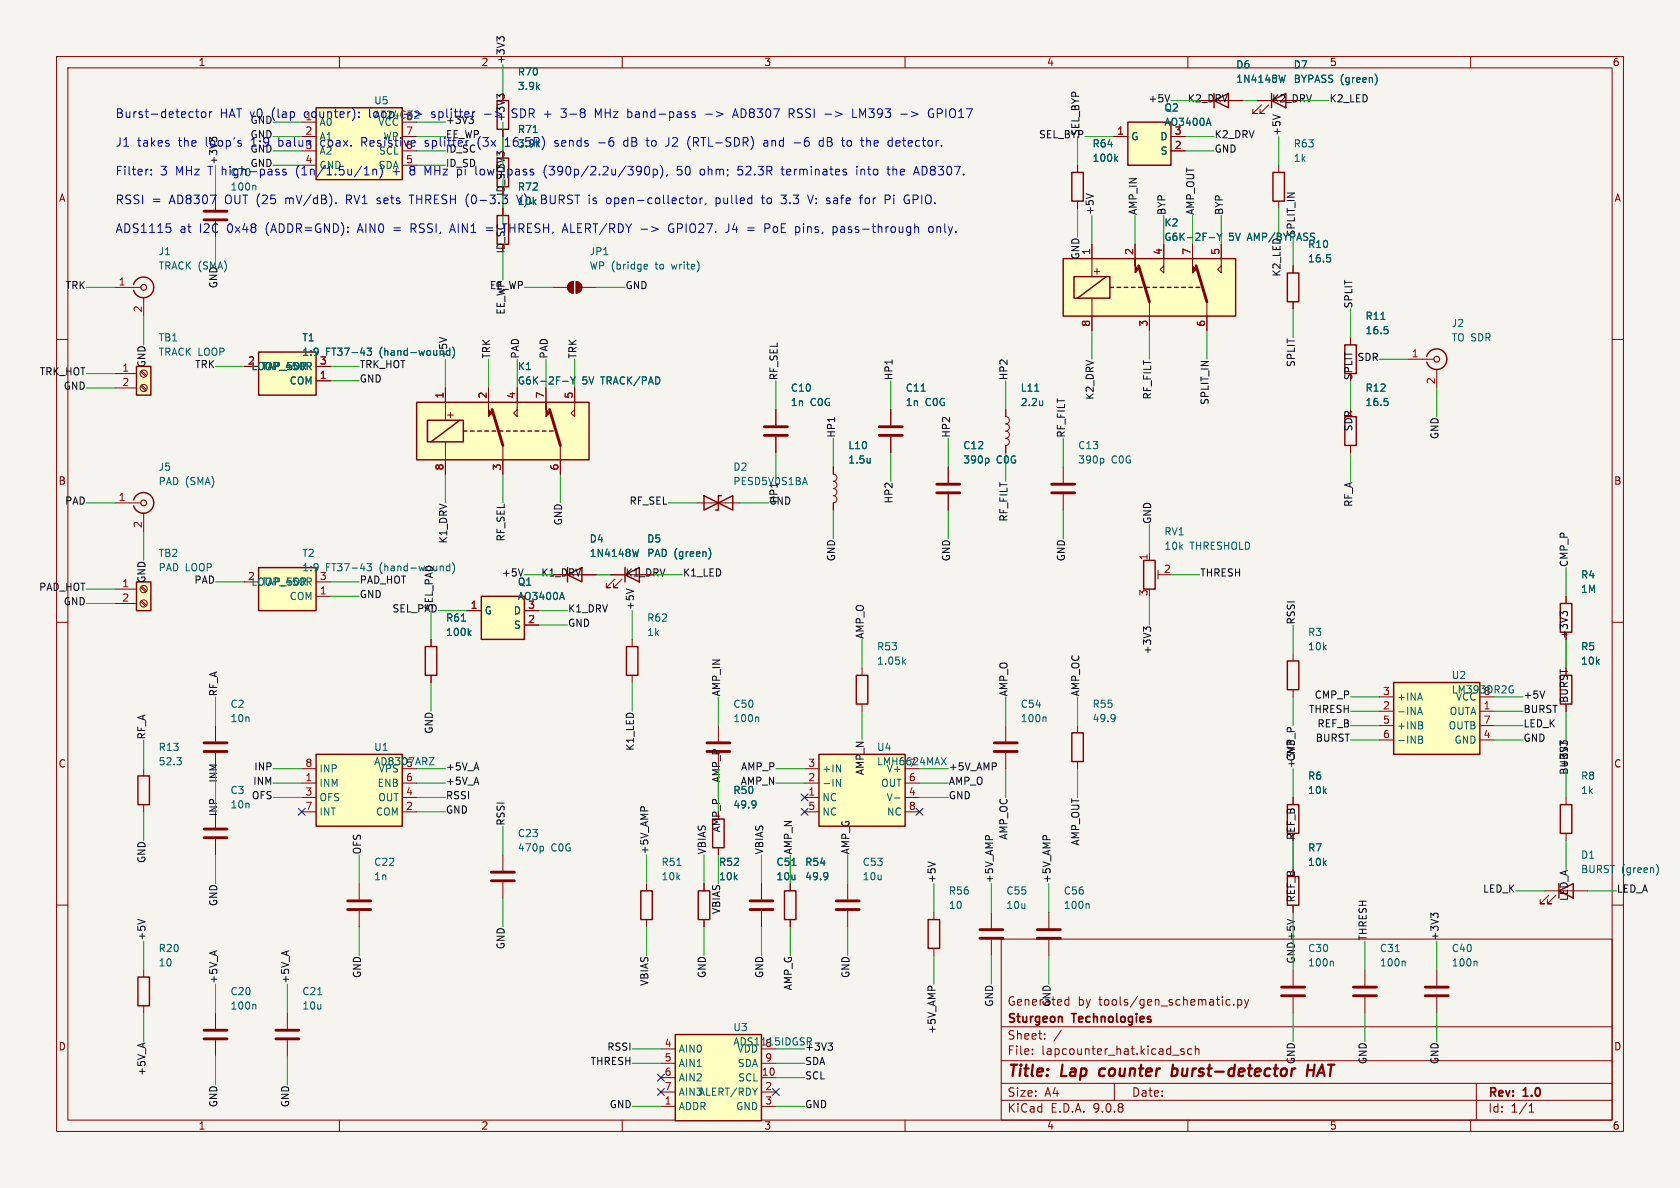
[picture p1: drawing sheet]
<svg xmlns="http://www.w3.org/2000/svg" width="297mm" height="210mm" viewBox="0 0 297 210" stroke-linecap="round" stroke-linejoin="round" font-family="sans-serif">
<defs><g id="words">
<g font-size="2.8" fill="#840000">
<text x="178" y="190.9">Title:</text>
<text x="187.7" y="190.9">Lap</text>
<text x="195.2" y="190.9">counter</text>
<text x="208.8" y="190.9">burst-detector</text>
<text x="233.5" y="190.9">HAT</text>
</g>
<g font-size="2.1" fill="#0000c2">
<text x="20.3" y="21.1">Burst-detector</text>
<text x="38.8" y="21.1">HAT v0</text>
<text x="48.1" y="21.1">(lap</text>
<text x="54" y="21.1">counter):</text>
<text x="65.6" y="21.1">loop</text>
<text x="77" y="21.1">splitter</text>
<text x="86.4" y="21.1">-&gt;</text>
<text x="91.5" y="21.1">SDR +</text>
<text x="100.5" y="21.1">3-8</text>
<text x="106.6" y="21.1">MHz</text>
<text x="112.5" y="21.1">band-pass</text>
<text x="126.4" y="21.1">-&gt;</text>
<text x="131.5" y="21.1">AD8307</text>
<text x="141.5" y="21.1">RSSI</text>
<text x="148" y="21.1">-&gt;</text>
<text x="153" y="21.1">LM393</text>
<text x="161.7" y="21.1">-&gt;</text>
<text x="166.8" y="21.1">GPIO17</text>
<text x="20.3" y="26.1">J1</text>
<text x="24.2" y="26.1">takes</text>
<text x="31.6" y="26.1">the</text>
<text x="36.5" y="26.1">loop's</text>
<text x="44.7" y="26.1">1:9</text>
<text x="49.6" y="26.1">balun</text>
<text x="57.2" y="26.1">coax.</text>
<text x="64.6" y="26.1">Resistive</text>
<text x="76" y="26.1">splitter</text>
<text x="85.4" y="26.1">(3x</text>
<text x="90.4" y="26.1">16.5R)</text>
<text x="99.4" y="26.1">sends</text>
<text x="107.2" y="26.1">-6</text>
<text x="111.9" y="26.1">dB</text>
<text x="116.1" y="26.1">to</text>
<text x="119.6" y="26.1">J2</text>
<text x="123.6" y="26.1">(RTL-SDR)</text>
<text x="137.2" y="26.1">and</text>
<text x="142.7" y="26.1">-6</text>
<text x="147.3" y="26.1">dB</text>
<text x="151.5" y="26.1">to</text>
<text x="155.1" y="26.1">the</text>
<text x="160" y="26.1">detector.</text>
<text x="20.3" y="31.2">Filter:</text>
<text x="28.3" y="31.2">3</text>
<text x="31.1" y="31.2">MHz</text>
<text x="37" y="31.2">T</text>
<text x="39.4" y="31.2">high-pass</text>
<text x="52.7" y="31.2">(1n/1.5u/1n)</text>
<text x="69.9" y="31.2">+</text>
<text x="73.1" y="31.2">8</text>
<text x="75.9" y="31.2">MHz</text>
<text x="81.8" y="31.2">pi</text>
<text x="85.2" y="31.2">low-pass</text>
<text x="97.4" y="31.2">(390p/2.2u/390p),</text>
<text x="121.1" y="31.2">50</text>
<text x="125.4" y="31.2">ohm;</text>
<text x="132.2" y="31.2">52.3R</text>
<text x="140.1" y="31.2">terminates</text>
<text x="153.5" y="31.2">into</text>
<text x="159.1" y="31.2">the</text>
<text x="164" y="31.2">AD8307.</text>
<text x="20.3" y="41.4">ADS1115</text>
<text x="20.3" y="36.3">RSSI</text>
<text x="26.8" y="36.3">=</text>
<text x="30" y="36.3">AD8307</text>
<text x="31.7" y="41.4">at</text>
<text x="35.3" y="41.4">I2C</text>
<text x="39.9" y="36.3">OUT (25</text>
<text x="40.3" y="41.4">0x48</text>
<text x="47.2" y="41.4">(ADDR=GND):</text>
<text x="50.8" y="36.3">mV/dB).</text>
<text x="61.7" y="36.3">RV1 sets</text>
<text x="63.7" y="41.4">AIN0</text>
<text x="70.1" y="41.4">=</text>
<text x="73.3" y="41.4">RSSI,</text>
<text x="73.3" y="36.3">THRESH (0-3.3</text>
<text x="80.5" y="41.4">AIN1</text>
<text x="90.1" y="41.4">THRESH, ALERT/RDY</text>
<text x="92.6" y="36.3">V).</text>
<text x="97" y="36.3">BURST is</text>
<text x="108.8" y="36.3">open-collector,</text>
<text x="114.7" y="41.4">-&gt;</text>
<text x="119.8" y="41.4">GPIO27.</text>
<text x="128.3" y="36.3">pulled</text>
<text x="130.1" y="41.4">J4</text>
<text x="134" y="41.4">=</text>
<text x="136.6" y="36.3">to</text>
<text x="137.2" y="41.4">PoE</text>
<text x="140.2" y="36.3">3.3</text>
<text x="142.8" y="41.4">pins,</text>
<text x="145.1" y="36.3">V: safe</text>
<text x="149.6" y="41.4">pass-through</text>
<text x="154.6" y="36.3">for</text>
<text x="159.1" y="36.3">Pi</text>
<text x="162.6" y="36.3">GPIO.</text>
<text x="166.7" y="41.4">only.</text>
</g>
<text font-size="2.1" fill="#006464" x="71.9" y="21.1">-&gt;</text>
<text font-size="2.1" fill="#0f0f0f" x="86.9" y="41.4">=</text>
<g font-size="2.1" fill="#840000">
<text x="178" y="178">Generated</text>
<text x="190.5" y="178">by</text>
<text x="194.3" y="178">tools/gen_schematic.py</text>
<text x="178" y="184">Sheet:</text>
<text x="178" y="181.2">Sturgeon</text>
<text x="189.7" y="181.2">Technologies</text>
<text x="178" y="186.7">File:</text>
<text x="184.1" y="186.7">lapcounter_hat.kicad_sch</text>
<text x="178" y="196.9">KiCad</text>
<text x="178" y="194.1">Size:</text>
<text x="184.7" y="194.1">A4</text>
<text x="185.7" y="196.9">E.D.A.</text>
<text x="193.3" y="196.9">9.0.8</text>
<text x="200" y="194.1">Date:</text>
<text x="263" y="194.3">Rev:</text>
<text x="263" y="196.9">Id:</text>
<text x="267.1" y="196.9">1/1</text>
<text x="269.4" y="194.3">1.0</text>
</g>
<g font-size="1.8" fill="#840000">
<text x="35" y="11.9">1</text>
<text x="85" y="11.9">2</text>
<text x="135" y="11.9">3</text>
<text x="185" y="11.9">4</text>
<text x="235" y="11.9">5</text>
<text x="285" y="11.9">6</text>
<text x="209.9" y="18.3">K2_DRV</text>
<text x="224.8" y="18.3">K2_DRV</text>
<text x="10.3" y="35.9">A</text>
<text x="89.4" y="34.7" transform="rotate(-90 89.4 34.7)">ID_SD</text>
<text x="285.3" y="35.9">A</text>
<text x="89.4" y="44.9" transform="rotate(-90 89.4 44.9)">ID_SC</text>
<text x="193" y="48.7">+</text>
<text x="239.3" y="67.3" transform="rotate(-90 239.3 67.3)">SPLIT</text>
<text x="78.7" y="74.1">+</text>
<text x="239.3" y="76.3" transform="rotate(-90 239.3 76.3)">SDR</text>
<text x="10.3" y="85.9">B</text>
<text x="285.3" y="85.9">B</text>
<text x="95.6" y="102.1">K1_DRV</text>
<text x="110.5" y="102.1">K1_DRV</text>
<text x="277.4" y="113" transform="rotate(-90 277.4 113)">+3V3</text>
<text x="277.4" y="124.4" transform="rotate(-90 277.4 124.4)">BURST</text>
<text x="10.3" y="135.9">C</text>
<text x="285.3" y="135.9">C</text>
<text x="127.5" y="147.2" transform="rotate(-90 127.5 147.2)">AMP_P</text>
<text x="229.1" y="148.6" transform="rotate(-90 229.1 148.6)">REF_B</text>
<text x="229.1" y="159.6" transform="rotate(-90 229.1 159.6)">REF_B</text>
<text x="10.3" y="185.9">D</text>
<text x="285.3" y="185.9">D</text>
<text x="35" y="199.9">1</text>
<text x="85" y="199.9">2</text>
<text x="135" y="199.9">3</text>
<text x="185" y="199.9">4</text>
<text x="235" y="199.9">5</text>
<text x="285" y="199.9">6</text>
</g>
<g font-size="1.8" fill="#0f0f0f">
<text x="89.4" y="11.4" transform="rotate(-90 89.4 11.4)">+3V3</text>
<text x="89.4" y="21.6" transform="rotate(-90 89.4 21.6)">+3V3</text>
<text x="202.9" y="18.3">+5V</text>
<text x="234.9" y="18.3">K2_LED</text>
<text x="44.2" y="24.6">GND</text>
<text x="191" y="24.1" transform="rotate(-90 191 24.1)">SEL_BYP</text>
<text x="214.6" y="24.6">K2_DRV</text>
<text x="214.6" y="27.2">GND</text>
<text x="226.6" y="24.1" transform="rotate(-90 226.6 24.1)">+5V</text>
<text x="193.6" y="38.1" transform="rotate(-90 193.6 38.1)">+5V</text>
<text x="201.2" y="38.1" transform="rotate(-90 201.2 38.1)">AMP_IN</text>
<text x="206.3" y="38.1" transform="rotate(-90 206.3 38.1)">BYP</text>
<text x="211.3" y="38.1" transform="rotate(-90 211.3 38.1)">AMP_OUT</text>
<text x="216.4" y="38.1" transform="rotate(-90 216.4 38.1)">BYP</text>
<text x="191" y="46" transform="rotate(-90 191 46)">GND</text>
<text x="11.5" y="51.3">TRK</text>
<text x="38.6" y="51.1" transform="rotate(-90 38.6 51.1)">GND</text>
<text x="110.5" y="51.3">GND</text>
<text x="89.4" y="55.7" transform="rotate(-90 89.4 55.7)">EE_WP</text>
<text x="239.3" y="54.6" transform="rotate(-90 239.3 54.6)">SPLIT</text>
<text x="25.9" y="65" transform="rotate(-90 25.9 65)">GND</text>
<text x="34.4" y="65.3">TRK</text>
<text x="63.5" y="65.3">TRK_HOT</text>
<text x="86.9" y="63.5" transform="rotate(-90 86.9 63.5)">TRK</text>
<text x="92" y="63.5" transform="rotate(-90 92 63.5)">PAD</text>
<text x="97" y="63.5" transform="rotate(-90 97 63.5)">PAD</text>
<text x="102.1" y="63.5" transform="rotate(-90 102.1 63.5)">TRK</text>
<text x="229.1" y="65" transform="rotate(-90 229.1 65)">SPLIT</text>
<text x="239.9" y="64">SDR</text>
<text x="6.9" y="66.6">TRK_HOT</text>
<text x="11.2" y="69.1">GND</text>
<text x="63.5" y="67.8">GND</text>
<text x="137.7" y="67.3" transform="rotate(-90 137.7 67.3)">RF_SEL</text>
<text x="158" y="67.3" transform="rotate(-90 158 67.3)">HP1</text>
<text x="178.3" y="67.3" transform="rotate(-90 178.3 67.3)">HP2</text>
<text x="193.6" y="70.8" transform="rotate(-90 193.6 70.8)">K2_DRV</text>
<text x="203.7" y="70.7" transform="rotate(-90 203.7 70.7)">RF_FILT</text>
<text x="213.9" y="71.7" transform="rotate(-90 213.9 71.7)">SPLIT_IN</text>
<text x="147.8" y="77.5" transform="rotate(-90 147.8 77.5)">HP1</text>
<text x="168.2" y="77.5" transform="rotate(-90 168.2 77.5)">HP2</text>
<text x="188.5" y="77.5" transform="rotate(-90 188.5 77.5)">RF_FILT</text>
<text x="254.5" y="77.7" transform="rotate(-90 254.5 77.7)">GND</text>
<text x="11.4" y="89.4">PAD</text>
<text x="111.2" y="89.4">RF_SEL</text>
<text x="135.9" y="89.4">GND</text>
<text x="137.7" y="89.1" transform="rotate(-90 137.7 89.1)">HP1</text>
<text x="158" y="89.1" transform="rotate(-90 158 89.1)">HP2</text>
<text x="239.3" y="89.7" transform="rotate(-90 239.3 89.7)">RF_A</text>
<text x="89.4" y="95.8" transform="rotate(-90 89.4 95.8)">RF_SEL</text>
<text x="99.6" y="93" transform="rotate(-90 99.6 93)">GND</text>
<text x="178.3" y="92.3" transform="rotate(-90 178.3 92.3)">RF_FILT</text>
<text x="203.7" y="92.7" transform="rotate(-90 203.7 92.7)">GND</text>
<text x="57.5" y="101.2">FT37-43</text>
<text x="79.3" y="96.2" transform="rotate(-90 79.3 96.2)">K1_DRV</text>
<text x="147.8" y="99.3" transform="rotate(-90 147.8 99.3)">GND</text>
<text x="168.2" y="99.3" transform="rotate(-90 168.2 99.3)">GND</text>
<text x="188.5" y="99.3" transform="rotate(-90 188.5 99.3)">GND</text>
<text x="277.4" y="100.3" transform="rotate(-90 277.4 100.3)">CMP_P</text>
<text x="6.8" y="104.7">PAD_HOT</text>
<text x="11.2" y="107.2">GND</text>
<text x="25.9" y="103.1" transform="rotate(-90 25.9 103.1)">GND</text>
<text x="34.3" y="103.4">PAD</text>
<text x="63.5" y="103.4">PAD_HOT</text>
<text x="63.5" y="105.9">GND</text>
<text x="76.7" y="108" transform="rotate(-90 76.7 108)">SEL_PAD</text>
<text x="88.6" y="102.1">+5V</text>
<text x="112.3" y="108" transform="rotate(-90 112.3 108)">+5V</text>
<text x="120.6" y="102.1">K1_LED</text>
<text x="212.1" y="102.1">THRESH</text>
<text x="100.3" y="108.5">K1_DRV</text>
<text x="100.3" y="111">GND</text>
<text x="152.9" y="113" transform="rotate(-90 152.9 113)">AMP_O</text>
<text x="229.1" y="110.5" transform="rotate(-90 229.1 110.5)">RSSI</text>
<text x="203.7" y="115.8" transform="rotate(-90 203.7 115.8)">+3V3</text>
<text x="38.6" y="123.2" transform="rotate(-90 38.6 123.2)">RF_A</text>
<text x="127.5" y="123.2" transform="rotate(-90 127.5 123.2)">AMP_IN</text>
<text x="178.3" y="123.2" transform="rotate(-90 178.3 123.2)">AMP_O</text>
<text x="191" y="123.2" transform="rotate(-90 191 123.2)">AMP_OC</text>
<text x="232.3" y="123.7">CMP_P</text>
<text x="269.2" y="123.7">+5V</text>
<text x="25.9" y="130.8" transform="rotate(-90 25.9 130.8)">RF_A</text>
<text x="76.7" y="129.8" transform="rotate(-90 76.7 129.8)">GND</text>
<text x="231.3" y="126.2">THRESH</text>
<text x="232.5" y="131.3">BURST</text>
<text x="232.8" y="128.8">REF_B</text>
<text x="269.2" y="131.3">GND</text>
<text x="269.2" y="128.8">LED_K</text>
<text x="269.2" y="126.2">BURST</text>
<text x="44.9" y="136.4">INP</text>
<text x="78.7" y="136.4">+5V_A</text>
<text x="112.3" y="132.8" transform="rotate(-90 112.3 132.8)">K1_LED</text>
<text x="130.9" y="136.4">AMP_P</text>
<text x="152.9" y="137.1" transform="rotate(-90 152.9 137.1)">AMP_N</text>
<text x="167.6" y="136.4">+5V_AMP</text>
<text x="229.1" y="135.9" transform="rotate(-90 229.1 135.9)">+3V3</text>
<text x="229.1" y="134.7" transform="rotate(-90 229.1 134.7)">CMP_P</text>
<text x="277.4" y="137.1" transform="rotate(-90 277.4 137.1)">BURST</text>
<text x="277.4" y="135.9" transform="rotate(-90 277.4 135.9)">+3V3</text>
<text x="38.6" y="138.4" transform="rotate(-90 38.6 138.4)">INM</text>
<text x="44.4" y="141.5">OFS</text>
<text x="44.7" y="138.9">INM</text>
<text x="78.7" y="141.5">RSSI</text>
<text x="78.7" y="138.9">+5V_A</text>
<text x="127.5" y="138.4" transform="rotate(-90 127.5 138.4)">AMP_P</text>
<text x="130.8" y="138.9">AMP_N</text>
<text x="167.6" y="138.9">AMP_O</text>
<text x="167.6" y="141.5">GND</text>
<text x="38.6" y="144.4" transform="rotate(-90 38.6 144.4)">INP</text>
<text x="78.7" y="144">GND</text>
<text x="89.4" y="146.1" transform="rotate(-90 89.4 146.1)">RSSI</text>
<text x="178.3" y="148.6" transform="rotate(-90 178.3 148.6)">AMP_OC</text>
<text x="191" y="149.6" transform="rotate(-90 191 149.6)">AMP_OUT</text>
<text x="25.9" y="152.7" transform="rotate(-90 25.9 152.7)">GND</text>
<text x="64" y="151.1" transform="rotate(-90 64 151.1)">OFS</text>
<text x="114.8" y="151.1" transform="rotate(-90 114.8 151.1)">+5V_AMP</text>
<text x="125" y="151.1" transform="rotate(-90 125 151.1)">VBIAS</text>
<text x="135.1" y="151.1" transform="rotate(-90 135.1 151.1)">VBIAS</text>
<text x="140.2" y="151.1" transform="rotate(-90 140.2 151.1)">AMP_N</text>
<text x="150.4" y="151.1" transform="rotate(-90 150.4 151.1)">AMP_G</text>
<text x="38.6" y="160.3" transform="rotate(-90 38.6 160.3)">GND</text>
<text x="127.5" y="161.7" transform="rotate(-90 127.5 161.7)">VBIAS</text>
<text x="165.6" y="156.2" transform="rotate(-90 165.6 156.2)">+5V</text>
<text x="175.8" y="156.2" transform="rotate(-90 175.8 156.2)">+5V_AMP</text>
<text x="185.9" y="156.2" transform="rotate(-90 185.9 156.2)">+5V_AMP</text>
<text x="262.1" y="158">LED_K</text>
<text x="277.4" y="159.4" transform="rotate(-90 277.4 159.4)">LED_A</text>
<text x="285.8" y="158">LED_A</text>
<text x="25.9" y="166.4" transform="rotate(-90 25.9 166.4)">+5V</text>
<text x="89.4" y="167.9" transform="rotate(-90 89.4 167.9)">GND</text>
<text x="241.8" y="166.4" transform="rotate(-90 241.8 166.4)">THRESH</text>
<text x="254.5" y="166.4" transform="rotate(-90 254.5 166.4)">+3V3</text>
<text x="38.6" y="174" transform="rotate(-90 38.6 174)">+5V_A</text>
<text x="51.3" y="174" transform="rotate(-90 51.3 174)">+5V_A</text>
<text x="64" y="173" transform="rotate(-90 64 173)">GND</text>
<text x="125" y="173" transform="rotate(-90 125 173)">GND</text>
<text x="135.1" y="173" transform="rotate(-90 135.1 173)">GND</text>
<text x="150.4" y="173" transform="rotate(-90 150.4 173)">GND</text>
<text x="229.1" y="170.4" transform="rotate(-90 229.1 170.4)">GND+5V</text>
<text x="114.8" y="174.4" transform="rotate(-90 114.8 174.4)">VBIAS</text>
<text x="140.2" y="175.2" transform="rotate(-90 140.2 175.2)">AMP_G</text>
<text x="175.8" y="178.1" transform="rotate(-90 175.8 178.1)">GND</text>
<text x="185.9" y="178.1" transform="rotate(-90 185.9 178.1)">GND</text>
<text x="107.3" y="185.9">RSSI</text>
<text x="142.2" y="185.9">+3V3</text>
<text x="165.6" y="182.8" transform="rotate(-90 165.6 182.8)">+5V_AMP</text>
<text x="25.9" y="190.3" transform="rotate(-90 25.9 190.3)">+5V_A</text>
<text x="104.3" y="188.5">THRESH</text>
<text x="142.2" y="191">SCL</text>
<text x="142.2" y="188.5">SDA</text>
<text x="229.1" y="188.2" transform="rotate(-90 229.1 188.2)">GND</text>
<text x="241.8" y="188.2" transform="rotate(-90 241.8 188.2)">GND</text>
<text x="254.5" y="188.2" transform="rotate(-90 254.5 188.2)">GND</text>
<text x="38.6" y="195.8" transform="rotate(-90 38.6 195.8)">GND</text>
<text x="51.3" y="195.8" transform="rotate(-90 51.3 195.8)">GND</text>
<text x="107.7" y="196.1">GND</text>
<text x="142.2" y="196.1">GND</text>
</g>
<g font-size="1.8" fill="#006464">
<text x="91.4" y="16.1">3.9k</text>
<text x="91.4" y="13.6">R70</text>
<text x="218.4" y="12.3">D6</text>
<text x="218.4" y="14.8">1N4148W</text>
<text x="228.6" y="12.3">D7</text>
<text x="228.6" y="14.8">BYPASS (green)</text>
<text x="66" y="18.6">U5</text>
<text x="66" y="21.2">AT24C32</text>
<text x="91.4" y="23.7">R71</text>
<text x="205.7" y="22.5">AO3400A</text>
<text x="205.7" y="19.9">Q2</text>
<text x="91.4" y="26.3">3.9k</text>
<text x="193" y="26.3">R64</text>
<text x="193" y="28.8">100k</text>
<text x="199.9" y="25">G</text>
<text x="205" y="25">D</text>
<text x="205.1" y="27.5">S</text>
<text x="228.6" y="26.3">R63</text>
<text x="228.6" y="28.8">1k</text>
<text x="91.4" y="33.9">R72</text>
<text x="91.4" y="36.4">10k</text>
<text x="205.7" y="40.2">K2</text>
<text x="229.1" y="41.9" transform="rotate(-90 229.1 41.9)">SPLIT_IN</text>
<text x="27.9" y="45.3">J1</text>
<text x="27.9" y="47.9">TRACK (SMA)</text>
<text x="104.1" y="45.3">JP1</text>
<text x="104.1" y="47.9">WP (bridge</text>
<text x="116" y="47.9">to</text>
<text x="119" y="47.9">write)</text>
<text x="205.7" y="42.8">G6K-2F-Y</text>
<text x="217.2" y="42.8">5V</text>
<text x="220.7" y="42.8">AMP/BYPASS</text>
<text x="231.1" y="46.6">16.5</text>
<text x="231.1" y="44">R10</text>
<text x="226.6" y="49" transform="rotate(-90 226.6 49)">K2_LED</text>
<text x="241.3" y="59.3">16.5</text>
<text x="241.3" y="56.7">R11</text>
<text x="256.5" y="58">J2</text>
<text x="27.9" y="60.6">TB1</text>
<text x="27.9" y="63.1">TRACK LOOP</text>
<text x="44.3" y="65.6">LOOP_450R</text>
<text x="46.2" y="65.6">TAP_50R</text>
<text x="53.3" y="60.6">T1</text>
<text x="53.3" y="63.1">1:9</text>
<text x="57.5" y="63.1">FT37-43</text>
<text x="67.2" y="63.1">(hand-wound)</text>
<text x="79.3" y="63.5" transform="rotate(-90 79.3 63.5)">+5V</text>
<text x="91.4" y="65.6">K1</text>
<text x="256.5" y="60.6">TO SDR</text>
<text x="51.1" y="68.2">COM</text>
<text x="91.4" y="68.2">G6K-2F-Y</text>
<text x="102.9" y="68.2">5V</text>
<text x="106.4" y="68.2">TRACK/PAD</text>
<text x="139.7" y="69.4">C10</text>
<text x="139.7" y="72">1n</text>
<text x="143.2" y="72">C0G</text>
<text x="160" y="69.4">C11</text>
<text x="160" y="72">1n</text>
<text x="163.6" y="72">C0G</text>
<text x="180.3" y="69.4">L11</text>
<text x="180.3" y="72">2.2u</text>
<text x="241.3" y="72">16.5</text>
<text x="241.3" y="69.4">R12</text>
<text x="27.9" y="83.4">J5</text>
<text x="129.5" y="83.4">D2</text>
<text x="149.9" y="79.6">L10</text>
<text x="149.9" y="82.1">1.5u</text>
<text x="170.2" y="79.6">C12</text>
<text x="170.2" y="82.1">390p</text>
<text x="176.1" y="82.1">C0G</text>
<text x="190.5" y="79.6">C13</text>
<text x="190.5" y="82.1">390p</text>
<text x="196.5" y="82.1">C0G</text>
<text x="27.9" y="86">PAD (SMA)</text>
<text x="129.5" y="86">PESD5V0S1BA</text>
<text x="205.7" y="94.8">RV1</text>
<text x="27.9" y="98.7">TB2</text>
<text x="27.9" y="101.2">PAD LOOP</text>
<text x="53.3" y="98.7">T2</text>
<text x="53.3" y="101.2">1:9</text>
<text x="67.2" y="101.2">(hand-wound)</text>
<text x="104.1" y="96.1">D4</text>
<text x="104.1" y="98.7">1N4148W</text>
<text x="114.3" y="96.1">D5</text>
<text x="114.3" y="98.7">PAD (green)</text>
<text x="205.7" y="97.4">10k</text>
<text x="210.4" y="97.4">THRESHOLD</text>
<text x="44.3" y="103.7">LOOP_450R</text>
<text x="46.2" y="103.7">TAP_50R</text>
<text x="51.1" y="106.3">COM</text>
<text x="56.4" y="102.6">3</text>
<text x="91.4" y="106.3">AO3400A</text>
<text x="91.4" y="103.7">Q1</text>
<text x="279.4" y="102.5">R4</text>
<text x="279.4" y="105">1M</text>
<text x="78.7" y="110.1">R61</text>
<text x="78.7" y="112.6">100k</text>
<text x="85.6" y="108.8">G</text>
<text x="90.7" y="108.8">D</text>
<text x="90.8" y="111.4">S</text>
<text x="114.3" y="110.1">R62</text>
<text x="114.3" y="112.6">1k</text>
<text x="231.1" y="112.6">R3</text>
<text x="154.9" y="115.2">R53</text>
<text x="154.9" y="117.7">1.05k</text>
<text x="231.1" y="115.2">10k</text>
<text x="279.4" y="115.2">R5</text>
<text x="279.4" y="117.7">10k</text>
<text x="40.6" y="125.3">C2</text>
<text x="129.5" y="125.3">C50</text>
<text x="180.3" y="125.3">C54</text>
<text x="193" y="125.3">R55</text>
<text x="246.9" y="124.1">+INA</text>
<text x="256.5" y="122.8">LM393DR2G</text>
<text x="256.5" y="120.2">U2</text>
<text x="257.3" y="124.1">VCC</text>
<text x="262.2" y="122.9">8</text>
<text x="40.6" y="127.9">10n</text>
<text x="129.5" y="127.9">100n</text>
<text x="180.3" y="127.9">100n</text>
<text x="193" y="127.9">49.9</text>
<text x="246.9" y="126.6">-INA</text>
<text x="246.9" y="129.1">+INB</text>
<text x="246.9" y="131.7">-INB</text>
<text x="256" y="129.1">OUTB</text>
<text x="256.2" y="126.6">OUTA</text>
<text x="257" y="131.7">GND</text>
<text x="27.9" y="135.5">52.3</text>
<text x="27.9" y="132.9">R13</text>
<text x="56.4" y="136.8">INP</text>
<text x="66" y="135.5">AD8307ARZ</text>
<text x="66" y="132.9">U1</text>
<text x="66.8" y="136.8">VPS</text>
<text x="71.7" y="135.6">5</text>
<text x="145.3" y="136.8">+IN</text>
<text x="154.9" y="135.5">LMH6624MAX</text>
<text x="154.9" y="132.9">U4</text>
<text x="156.6" y="136.8">V+</text>
<text x="160.6" y="135.6">7</text>
<text x="40.6" y="140.6">C3</text>
<text x="40.6" y="143.1">10n</text>
<text x="56.4" y="139.3">INM</text>
<text x="56.4" y="141.8">OFS</text>
<text x="66.7" y="139.3">ENB</text>
<text x="66.8" y="141.8">OUT</text>
<text x="129.5" y="143.1">49.9</text>
<text x="129.5" y="140.6">R50</text>
<text x="145.3" y="139.3">-IN</text>
<text x="145.3" y="141.8">NC</text>
<text x="155.7" y="139.3">OUT</text>
<text x="156.6" y="141.8">V-</text>
<text x="231.1" y="138">R6</text>
<text x="231.1" y="140.6">10k</text>
<text x="279.4" y="138">R8</text>
<text x="279.4" y="140.6">1k</text>
<text x="56.4" y="144.4">INT</text>
<text x="66.4" y="144.4">COM</text>
<text x="91.4" y="148.2">C23</text>
<text x="145.3" y="144.4">NC</text>
<text x="156.7" y="144.4">NC</text>
<text x="66" y="155.8">1n</text>
<text x="66" y="153.3">C22</text>
<text x="91.4" y="150.7">470p</text>
<text x="97.4" y="150.7">C0G</text>
<text x="116.8" y="155.8">10k</text>
<text x="116.8" y="153.3">R51</text>
<text x="127" y="155.8">10k</text>
<text x="127" y="153.3">R52</text>
<text x="137.2" y="153.3">C51</text>
<text x="137.2" y="155.8">10u</text>
<text x="142.2" y="155.8">49.9</text>
<text x="142.2" y="153.3">R54</text>
<text x="152.4" y="153.3">C53</text>
<text x="152.4" y="155.8">10u</text>
<text x="231.1" y="150.7">R7</text>
<text x="231.1" y="153.3">10k</text>
<text x="279.4" y="152">D1</text>
<text x="279.4" y="154.5">BURST</text>
<text x="286.6" y="154.5">(green)</text>
<text x="167.6" y="158.3">R56</text>
<text x="167.6" y="160.9">10</text>
<text x="177.8" y="158.3">C55</text>
<text x="177.8" y="160.9">10u</text>
<text x="188" y="160.9">100n</text>
<text x="188" y="158.3">C56</text>
<text x="27.9" y="168.5">R20</text>
<text x="27.9" y="171">10</text>
<text x="231.1" y="171">100n</text>
<text x="231.1" y="168.5">C30</text>
<text x="243.8" y="171">100n</text>
<text x="243.8" y="168.5">C31</text>
<text x="256.5" y="171">100n</text>
<text x="256.5" y="168.5">C40</text>
<text x="40.6" y="178.7">100n</text>
<text x="40.6" y="176.1">C20</text>
<text x="53.3" y="176.1">C21</text>
<text x="53.3" y="178.7">10u</text>
<text x="129.5" y="182.5">U3</text>
<text x="129.5" y="185">ADS1115IDGSR</text>
<text x="135.2" y="185.2">8</text>
<text x="119.9" y="186.3">AIN0</text>
<text x="119.9" y="188.8">AIN1</text>
<text x="119.9" y="191.4">AIN2</text>
<text x="130.3" y="186.3">VDD</text>
<text x="130.3" y="188.8">SDA</text>
<text x="130.4" y="191.4">SCL</text>
<text x="119.9" y="193.9">AIN3ALERT/RDY</text>
<text x="119.9" y="196.4">ADDR</text>
<text x="130" y="196.4">GND</text>
</g>
<g font-size="1.8" fill="#0000c2">
<text x="44.2" y="22.1">GND</text>
<text x="53.9" y="21.3">1</text>
<text x="56.4" y="22.5">A0</text>
<text x="66.8" y="22.5">VCC</text>
<text x="71.7" y="21.3">8</text>
<text x="78.7" y="22.1">+3V3</text>
<text x="38.6" y="29.2" transform="rotate(-90 38.6 29.2)">+3V3</text>
<text x="44.2" y="29.7">GND</text>
<text x="53.9" y="26.4">3</text>
<text x="56.4" y="25">A1</text>
<text x="56.4" y="27.5">A2</text>
<text x="66.9" y="27.5">SCL</text>
<text x="67.7" y="25">WP</text>
<text x="71.7" y="26.4">6</text>
<text x="71.7" y="29">5</text>
<text x="78.7" y="27.2">ID_SC</text>
<text x="78.7" y="24.6">EE_WP</text>
<text x="78.7" y="29.7">ID_SD</text>
<text x="40.6" y="33.9">100n</text>
<text x="40.6" y="31.3">C70</text>
<text x="56.4" y="30.1">GND</text>
<text x="66.8" y="30.1">SDA</text>
<text x="89.4" y="31.8" transform="rotate(-90 89.4 31.8)">+3V3</text>
</g>
<g font-size="1.8" fill="#a90000">
<text x="53.9" y="23.9">2</text>
<text x="71.7" y="23.9">7</text>
<text x="197.4" y="23.9">1</text>
<text x="207.6" y="23.9">3</text>
<text x="53.9" y="29">4</text>
<text x="207.6" y="26.4">2</text>
<text x="192.8" y="45.2" transform="rotate(-90 192.8 45.2)">1</text>
<text x="200.4" y="45.2" transform="rotate(-90 200.4 45.2)">2</text>
<text x="205.5" y="45.2" transform="rotate(-90 205.5 45.2)">4</text>
<text x="210.6" y="45.2" transform="rotate(-90 210.6 45.2)">7</text>
<text x="215.6" y="45.2" transform="rotate(-90 215.6 45.2)">5</text>
<text x="20.9" y="50.5">1</text>
<text x="25.1" y="55.3" transform="rotate(-90 25.1 55.3)">2</text>
<text x="192.8" y="57.9" transform="rotate(-90 192.8 57.9)">8</text>
<text x="202.9" y="57.9" transform="rotate(-90 202.9 57.9)">3</text>
<text x="213.1" y="57.9" transform="rotate(-90 213.1 57.9)">6</text>
<text x="21.5" y="65.8">1</text>
<text x="43.7" y="64.5">2</text>
<text x="56.4" y="64.5">3</text>
<text x="249.5" y="63.2">1</text>
<text x="21.5" y="68.3">2</text>
<text x="56.4" y="67.1">1</text>
<text x="78.5" y="70.6" transform="rotate(-90 78.5 70.6)">1</text>
<text x="86.1" y="70.6" transform="rotate(-90 86.1 70.6)">2</text>
<text x="91.2" y="70.6" transform="rotate(-90 91.2 70.6)">4</text>
<text x="96.3" y="70.6" transform="rotate(-90 96.3 70.6)">7</text>
<text x="101.3" y="70.6" transform="rotate(-90 101.3 70.6)">5</text>
<text x="253.7" y="68" transform="rotate(-90 253.7 68)">2</text>
<text x="78.5" y="83.3" transform="rotate(-90 78.5 83.3)">8</text>
<text x="88.6" y="83.3" transform="rotate(-90 88.6 83.3)">3</text>
<text x="98.8" y="83.3" transform="rotate(-90 98.8 83.3)">6</text>
<text x="20.9" y="88.6">1</text>
<text x="25.1" y="93.4" transform="rotate(-90 25.1 93.4)">2</text>
<text x="202.9" y="99.1" transform="rotate(-90 202.9 99.1)">1</text>
<text x="205.7" y="101.3">2</text>
<text x="21.5" y="103.9">1</text>
<text x="21.5" y="106.4">2</text>
<text x="43.7" y="102.6">2</text>
<text x="56.4" y="105.2">1</text>
<text x="83.1" y="107.7">1</text>
<text x="93.3" y="107.7">3</text>
<text x="202.9" y="105.5" transform="rotate(-90 202.9 105.5)">3</text>
<text x="93.3" y="110.2">2</text>
<text x="244.4" y="122.9">3</text>
<text x="244.4" y="125.5">2</text>
<text x="262.2" y="125.5">1</text>
<text x="244.4" y="128">5</text>
<text x="244.4" y="130.6">6</text>
<text x="262.2" y="128">7</text>
<text x="262.2" y="130.6">4</text>
<text x="53.9" y="135.6">8</text>
<text x="142.8" y="135.6">3</text>
<text x="53.9" y="138.2">1</text>
<text x="53.9" y="140.7">3</text>
<text x="53.9" y="143.3">7</text>
<text x="71.7" y="138.2">6</text>
<text x="71.7" y="140.7">4</text>
<text x="71.7" y="143.3">2</text>
<text x="142.8" y="138.2">2</text>
<text x="142.8" y="140.7">1</text>
<text x="142.8" y="143.3">5</text>
<text x="160.6" y="138.2">6</text>
<text x="160.6" y="140.7">4</text>
<text x="160.6" y="143.3">8</text>
<text x="117.4" y="185.2">4</text>
<text x="117.4" y="187.7">5</text>
<text x="117.4" y="190.2">6</text>
<text x="134.6" y="190.2">10</text>
<text x="135.2" y="187.7">9</text>
<text x="117.4" y="192.8">7</text>
<text x="117.4" y="195.3">1</text>
<text x="135.2" y="192.8">2</text>
<text x="135.2" y="195.3">3</text>
</g>
</g></defs>
<path d="M0 0h297v210h-297z" fill="#f5f4ef" stroke="#f5f4ef" stroke-width=".18"/>
<g fill="none" stroke="#840000" stroke-width=".18">
<path d="M10 10h277v190h-277zM12 12h273v186h-273zM60 10v2M110 10v2M160 10v2M210 10v2M260 10v2M10 60h2M285 60h2M10 110h2M228.6 115.6v1.2M285 110h2"/>
<path d="M228.6 121.9v1.3M10 160h2M177 166h108v32h-108zM188.4 177.6h.6M188.4 176.8h.6M189 176.2v1.5M216.8 177.6l.2 .1 .5-.1M217.5 176.8l-.5-.1-.2 .1M218.1 177.6v.1M218.8 176.8l.4-.1 .3 .3v.4l-.1 .2h-.6M218.8 176.7v1.5M220 176.7l.4 1"/>
<path d="M220.4 177.7l-.2 .4-.2 .1M220.7 176.7l-.3 1M285 160h2M60 198v2M110 198v2M160 198v2M177 194.5h108M177 191.5h108M177 187.5h108M177 181.5h108M182.5 186.3v.1M182.5 185.5v.1"/>
<path d="M184.7 183.6v.1M184.7 182.8v.1M187.6 182.1l-1.3 2M197 191.5v3M207.3 186.5h1.2M209.3 185.5l-.3-.1-.3 .2 .1 .2 .5 .2v.3h-.6M210 198v2M210.7 185.5l-.5-.1-.2 .3v.4l.1 .2h.6M211.3 185.5l.2-.1 .4 .1 .1 .9M211.3 184.9v1.5M260 198v2M261 191.5v6.5"/>
<path d="M270.3 196.6h.9M270.3 195.5l.4-.4v1.5"/>
</g>
<path d="M194.5 189.1l-.2 .7 .3 .4M207.3 189l.2-.1 .5 .1M207.4 188.2l-.3 2M208 190a.66 .66 0 0 1-.9 .1M228.8 188.9h.2M231.1 189.2h1.2M231.3 188.2l-.3 2M232.4 188.2l-.2 2" fill="none" stroke="#840000" stroke-width=".4"/>
<path d="M187.7 179.8l.1 .9" fill="none" stroke="#840000" stroke-width=".3"/>
<path d="M227.6 116.8h2v5.1h-2z" fill="none" stroke="#840000" stroke-width=".25"/>
<path d="M55.9 19.1h15.2v12.7h-15.2z" fill="#ffffc2"/>
<path d="M55.9 19.1h15.2v12.7h-15.2z" fill="none" stroke="#840000" stroke-width=".25"/>
<path d="M53.3 21.6h2.6M53.3 24.1h2.6M53.3 26.7h2.6M71.1 29.2h2.6" fill="none" stroke="#840000" stroke-width=".18"/>
<path d="M24.1 64.8h2.6v5.1h-2.6z" fill="#ffffc2"/>
<path d="M87.9 27.9h2v5.1h-2zM23.6 50.3a1.81 1.81 0 0 1 2.8-1 1.81 1.81 0 0 1 0 3 1.81 1.81 0 0 1-2.8-1M24.1 64.8h2.6v5.1h-2.6zM23.6 88.4a1.81 1.81 0 0 1 2.8-1 1.81 1.81 0 0 1 0 3 1.81 1.81 0 0 1-2.8-1M24.4 137.2h2v5h-2zM227.6 154.9h2v5.1h-2zM227.6 142.2h2v5.1h-2z" fill="none" stroke="#840000" stroke-width=".25"/>
<g fill="none" stroke="#840000" stroke-width=".18">
<path d="M88.9 26.7v1.2M20.3 50.8h4.6M25.4 52.6v3.3M20.3 66h3.8M20.3 68.6h3.8M24.9 65.7l.8 .8M24.9 68.2l.8 .9M25 65.5l.9 .9M25 68.1l.9 .8M20.3 88.9h4.6M25.4 90.7v3.3M25.4 135.9v1.3"/>
<path d="M25.4 142.2v1.3M228.6 141v1.2M228.6 160v1.3M228.6 171.5v2.7M228.6 176.3v2.8M241.3 171.5v2.7M241.3 176.3v2.8"/>
<circle cx="25.4" cy="68.6" r=".63"/>
<circle cx="25.4" cy="66" r=".63"/>
</g>
<g fill="none" stroke="#840000" stroke-width=".2">
<circle cx="25.4" cy="50.8" r=".51"/>
<circle cx="25.4" cy="88.9" r=".51"/>
</g>
<path d="M94.3 23.4h.7M31.3 133.9h.7l-.4 .5M31.9 134.5l.1 .2-.1 .4M235.5 169.9l.2 .2v.7M246.7 168.2h.7M248.2 169.9l.2 .2v.7" fill="none" stroke="#006464" stroke-width=".18"/>
<path d="M226.6 174.5h4M226.6 176h4M239.3 174.5h4M239.3 176h4" fill="none" stroke="#840000" stroke-width=".51"/>
<path d="M246.4 120.7h15.2v12.7h-15.2z" fill="#ffffc2"/>
<path d="M246.4 120.7h15.2v12.7h-15.2z" fill="none" stroke="#840000" stroke-width=".25"/>
<path d="M243.8 123.2h2.6M243.8 125.7h2.6M243.8 128.3h2.6M243.8 130.8h2.6M261.6 125.7h2.6M261.6 128.3h2.6M261.6 130.8h2.6" fill="none" stroke="#840000" stroke-width=".18"/>
<path d="M250.6 126.3l.4-1.3 .5 1.3M250.7 125.9h.6M250.8 130.1l.6 .1 .1 .3-.3 .2M250.8 130.7h.4M251.2 130.7l.3 .3v.3l-.7 .1M251.4 128.2l.1 .2-.1 .4M251.4 127.7v.4M267.3 122h.2v.4l-.2 .1M267.4 121.2l.1 .1" fill="none" stroke="#006464" stroke-width=".18"/>
<path d="M24.1 102.9h2.6v5.1h-2.6z" fill="#ffffc2"/>
<path d="M87.9 17.8h2v5.1h-2zM202.2 99.1h2v5h-2zM24.1 102.9h2.6v5.1h-2.6zM113.3 157.5h2v5.1h-2z" fill="none" stroke="#840000" stroke-width=".25"/>
<g fill="none" stroke="#840000" stroke-width=".18">
<path d="M88.9 16.5v1.3M88.9 22.9v1.2M203.2 97.8v1.3M20.3 104.1h3.8M20.3 106.7h3.8M24.9 103.8l.8 .8M24.9 106.3l.8 .9M25 103.6l.9 .9M25 106.2l.9 .8M204.7 100.8v1.6M204.7 101.6h1M38.1 128.3v2.8"/>
<path d="M38.1 133.1v2.8M114.3 156.2v1.3M149.9 156.2v2.8M114.3 162.6v1.2M149.9 161v2.8M185.4 161.3v2.8M185.4 166.1v2.8"/>
<circle cx="25.4" cy="104.1" r=".63"/>
<circle cx="25.4" cy="106.7" r=".63"/>
</g>
<path d="M36.1 131.3h4M36.1 132.8h4M147.8 159.3h4.1M147.8 160.8h4.1M183.4 164.3h4.1M183.4 165.9h4.1" fill="none" stroke="#840000" stroke-width=".51"/>
<path d="M119.7 153h.7M192.4 159.8l.1 .1v.7" fill="none" stroke="#006464" stroke-width=".18"/>
<path d="M45.7 62.2h10.2v7.7h-10.2z" fill="#ffffc2"/>
<path d="M45.7 62.2h10.2v7.7h-10.2z" fill="none" stroke="#840000" stroke-width=".25"/>
<path d="M43.2 64.8h2.5M55.9 64.8h2.5M55.9 67.3h2.5" fill="none" stroke="#840000" stroke-width=".18"/>
<path d="M54.6 64.7l.4 .6M55 64.2v.4M64.9 61.5h.8l-.5 .5 .4 .1v.6l-.2 .1-.5-.1M80 61.4a1.46 1.46 0 0 1 0 1.9" fill="none" stroke="#006464" stroke-width=".18"/>
<path d="M119.4 182.9h15.2v15.2h-15.2z" fill="#ffffc2"/>
<path d="M189.5 129.5h2v5.1h-2zM126 144.8h2v5.1h-2zM138.7 157.5h2v5.1h-2zM119.4 182.9h15.2v15.2h-15.2z" fill="none" stroke="#840000" stroke-width=".25"/>
<g fill="none" stroke="#840000" stroke-width=".18">
<path d="M97.8 50.8h2.5M100.6 50.1l.7-.3v2a1.02 1.02 0 0 1-.9-.6 1.02 1.02 0 0 1 .2-1.1zM101.9 49.8a1.02 1.02 0 0 1 1 1 1.02 1.02 0 0 1-1 1zM102.9 50.8h2.5M127 128.3v2.8M177.8 128.3v2.8M177.8 133.1v2.8M190.5 128.3v1.2M190.5 134.6v1.3M127 149.9v1.2M139.7 156.2v1.3M139.7 162.6v1.2"/>
<path d="M116.8 185.4h2.6M116.8 188h2.6M116.8 190.5h2.6M116.8 193h2.6M116.8 195.6h2.6M134.6 188h2.6M134.6 190.5h2.6M134.6 193h2.6M134.6 195.6h2.6"/>
</g>
<path d="M114 46.7l.4 .1 .1 .2-.6 .1M114.4 47.5l-.4 .1M133.9 126.7l.2 .2v.7M184.7 126.7l.2 .2v.7M197 126.4h.1a1.07 1.07 0 0 1-.1 1.1M197.1 126.9l-.1 .1M133.5 141.6l.1 .1a1.07 1.07 0 0 1-.1 1M133.6 142.1l-.1 .2M146.2 154.3l.1 .1a1.07 1.07 0 0 1-.1 1M146.3 154.8l-.1 .2M143.2 183.5l.2 .2-.1 .4" fill="none" stroke="#006464" stroke-width=".18"/>
<path d="M125 131.3h4M125 132.8h4M175.8 131.3h4M175.8 132.8h4" fill="none" stroke="#840000" stroke-width=".51"/>
<g fill="#840000" stroke="#840000" stroke-width=".18">
<path d="M100.6 50.1l.7-.3v2a1.02 1.02 0 0 1-.9-.6 1.02 1.02 0 0 1 .2-1.1z"/>
<path d="M101.9 49.8a1.02 1.02 0 0 1 1 1 1.02 1.02 0 0 1-1 1z"/>
</g>
<path d="M188 45.7h30.4v10.2h-30.4z" fill="#ffffc2"/>
<g fill="none" stroke="#840000" stroke-width=".25">
<path d="M225 30.5h2.1v5.1h-2.1zM188 45.7h30.4v10.2h-30.4zM189.9 48.9h6.3v3.8h-6.3zM195.6 48.9l-5.1 3.8M196.2 50.8h.6M197.5 50.8h.6M198.8 50.8h.6M200 50.8h.7M201.3 50.8h.6M202.6 50.8h.6M203.8 50.8h.7M205.1 50.8h.6"/>
<path d="M206.4 50.8h.6M207.6 50.8h.7M208.9 50.8h.6M210.2 50.8h.6M211.5 50.8h.6M123.4 157.5h2.1v5.1h-2.1z"/>
</g>
<g fill="none" stroke="#840000" stroke-width=".18">
<path d="M226.1 29.2v1.3M226.1 35.6v1.2M193 43.2v5.7M193 52.7v5.7M200.7 43.2v2.5M203.2 53.3v5.1M205.7 43.2v5.1l-.6-.7 .6-.6M210.8 43.2v2.5M213.4 53.3v5.1M215.9 43.2v5.1l-.6-.7 .6-.6M124.5 156.2v1.3M134.6 156.2v2.8"/>
<path d="M124.5 162.6v1.2M134.6 161v2.8"/>
</g>
<g fill="#840000" stroke="#840000" stroke-width=".18">
<path d="M200.7 45.7v1.3l.6 .6-.6 .7z"/>
<path d="M210.8 45.7v1.3l.7 .6-.7 .7z"/>
</g>
<path d="M201.3 47l1.9 6.3M211.5 47l1.9 6.3M132.6 159.3h4.1M132.6 160.8h4.1" fill="none" stroke="#840000" stroke-width=".51"/>
<path d="M213.8 42h.9M215.2 41.2l.4 .7M215.6 41.9v.6M216 41.2l-.4 .7M140 153h.7" fill="none" stroke="#006464" stroke-width=".18"/>
<path d="M144.8 133.4h15.2v12.7h-15.2z" fill="#ffffc2"/>
<path d="M144.8 133.4h15.2v12.7h-15.2z" fill="none" stroke="#840000" stroke-width=".25"/>
<path d="M142.2 135.9h2.6M142.2 138.4h2.6M160 138.4h2.6M142.2 141h2.6M142.2 143.5h2.6M160 141h2.6M160 143.5h2.6M50.8 179.1v2.8M50.8 183.9v2.8" fill="none" stroke="#840000" stroke-width=".18"/>
<path d="M147.9 135.2l.7 1.3v-1.3M147.9 137.7l.7 1.3v-1.3M166.4 133.9l.9 1.3M167.3 133.9l-.9 1.3M158.1 141.1h1M56.2 175.8h.7" fill="none" stroke="#006464" stroke-width=".18"/>
<path d="M48.8 182.1h4M48.8 183.6h4" fill="none" stroke="#840000" stroke-width=".51"/>
<path d="M199.4 21.6h7.6v7.6h-7.6z" fill="#ffffc2"/>
<path d="M87.9 38.1h2v5.1h-2zM189.5 30.5h2v5.1h-2zM199.4 21.6h7.6v7.6h-7.6zM227.6 48.3h2v5h-2zM164.1 162.6h2v5h-2z" fill="none" stroke="#840000" stroke-width=".25"/>
<g fill="none" stroke="#840000" stroke-width=".18">
<path d="M217.2 17.8h2.5M222.2 17.8h2.6M223 18.5l-1.5 1.6h.7h-.7v-.8M224.3 18.5l-1.5 1.6h.7h-.7v-.8M38.1 34.3v2.8M88.9 36.8v1.3M190.5 29.2v1.3M190.5 35.6v1.2M196.8 24.1h2.6M207 24.1h2.5M207 26.7h2.5M228.6 47v1.3"/>
<path d="M228.6 53.3v1.3M88.9 151.1v2.8M88.9 156v2.8M165.1 161.3v1.3M165.1 167.6v1.3M175.3 161.3v2.8M175.3 166.1v2.8M254 171.5v2.7M254 176.3v2.8"/>
</g>
<path d="M227.2 13.3l-.3 1.2M243.1 13.1a1.46 1.46 0 0 1 0 1.9M45 32.8l.2 .1v.7M197.2 28l.4 .5M197.6 27.7l-.5 .5M213.7 20.9l.4 1.3M234.6 45h.6M235.1 45.6l.1 .2-.1 .4M95.8 149.6l.3 .2v.4l-.3 .2M260.9 169.9l.2 .2v.7" fill="none" stroke="#006464" stroke-width=".18"/>
<path d="M36.1 37.3h4M36.1 38.9h4M86.9 154.2h4M86.9 155.7h4M173.2 164.3h4.1M173.2 165.9h4.1M252 174.5h4M252 176h4" fill="none" stroke="#840000" stroke-width=".51"/>
<path d="M55.9 133.4h15.2v12.7h-15.2z" fill="#ffffc2"/>
<path d="M237.7 61h2.1v5h-2.1zM124.5 87.6v2.6l5-2.6v2.6zM127.5 87.6h-.5v2.6h-.5M75.2 114.3h2v5.1h-2zM110.7 114.3h2.1v5.1h-2.1zM55.9 133.4h15.2v12.7h-15.2zM24.4 172.7h2v5.1h-2z" fill="none" stroke="#840000" stroke-width=".25"/>
<g fill="none" stroke="#840000" stroke-width=".18">
<path d="M238.8 59.7v1.3M137.2 72.4v2.8M137.2 77.2v2.8M123.2 88.9h7.6M147.3 82.6v1.2a.63 .63 0 0 1 .6 .7 .63 .63 0 0 1-.6 .6 .64 .64 0 0 1 .6 .6 .64 .64 0 0 1-.6 .7 .64 .64 0 0 1 .6 .6 .64 .64 0 0 1-.6 .6 .64 .64 0 0 1 .6 .7 .64 .64 0 0 1-.6 .6v1.3M188 82.6v2.7M188 87.4v2.8M76.2 113v1.3M76.2 119.4v1.3M102.9 101.6h2.5M107.9 101.6h2.6M108.7 102.4l-1.5 1.5h.7h-.7v-.8"/>
<path d="M110 102.4l-1.5 1.5h.7h-.7v-.8M111.8 113v1.3M111.8 119.4v1.3M53.3 135.9h2.6M53.3 138.4h2.6M71.1 138.4h2.6M38.1 143.5v2.8M38.1 148.3v2.8M53.3 141h2.6M53.3 143.5h2.6M63.5 156.2v2.8M71.1 141h2.6"/>
<path d="M71.1 143.5h2.6M273 157.5h2.6M273.8 158.2l-1.5 1.6h.7h-.7v-.8M275.1 158.2l-1.5 1.6h.7h-.7v-.8M278.1 157.5h2.6M25.4 171.5v1.2M25.4 177.8v1.3M38.1 179.1v2.8M63.5 161v2.8M38.1 183.9v2.8"/>
</g>
<g fill="none" stroke="#006464" stroke-width=".18">
<path d="M244.1 56.5h.8M244.7 57.7h.6M245.3 58.3l.1 .2-.1 .4M112.9 97.1l-.3 1.3M125.3 96.9a1.46 1.46 0 0 1 0 2M142.3 84.4l.4 1.3M153.8 81v.9M153.8 81.7v.1M194.9 81l.2 .3v.3l-.2 .3M81.6 109.8h.7M82.9 111.9l.4 .4M83.3 111.5l-.5 .5"/>
<path d="M75.9 133.9h.8l-.8 1.3h.8M292.8 152.8a1.46 1.46 0 0 1 0 1.9M45 177.5l.2 .2v.7"/>
</g>
<path d="M135.1 75.4h4.1M135.1 77h4.1M185.9 85.6h4.1M185.9 87.1h4.1M36.1 146.6h4M36.1 148.1h4M61.5 159.3h4M61.5 160.8h4M36.1 182.1h4M36.1 183.6h4" fill="none" stroke="#840000" stroke-width=".51"/>
<path d="M73.7 71.1h30.4v10.2h-30.4z" fill="#ffffc2"/>
<g fill="none" stroke="#840000" stroke-width=".25">
<path d="M73.7 71.1h30.4v10.2h-30.4zM75.6 74.3h6.3v3.8h-6.3zM81.3 74.3l-5.1 3.8M81.9 76.2h.6M83.2 76.2h.6M84.5 76.2h.6M85.7 76.2h.7M87 76.2h.6M88.3 76.2h.6M89.5 76.2h.7M90.8 76.2h.6M92.1 76.2h.6"/>
<path d="M93.3 76.2h.7M94.6 76.2h.6M95.9 76.2h.6M97.2 76.2h.6M237.7 73.7h2.1v5h-2.1zM252.2 63a1.81 1.81 0 0 1 2.8-1 1.81 1.81 0 0 1 0 3 1.81 1.81 0 0 1-2.8-1M151.4 119.4h2v5.1h-2zM275.8 106.7h2.1v5.1h-2.1zM275.8 119.4h2.1v5.1h-2.1zM275.8 142.2h2.1v5.1h-2.1z"/>
</g>
<g fill="none" stroke="#840000" stroke-width=".18">
<path d="M78.7 68.6v5.7M78.7 78.1v5.7M86.4 68.6v2.5M88.9 78.7v5.1M91.4 68.6v5.1l-.6-.7 .6-.6M96.5 68.6v2.5M99.1 78.7v5.1M101.6 68.6v5.1l-.6-.7 .6-.6M157.5 72.4v2.8M157.5 77.2v2.8M177.8 72.4v1.3a.64 .64 0 0 1 .6 .6 .64 .64 0 0 1-.6 .6M177.8 74.9a.64 .64 0 0 1 .6 .7 .64 .64 0 0 1-.6 .6 .64 .64 0 0 1 .6 .6 .64 .64 0 0 1-.6 .7 .64 .64 0 0 1 .6 .6 .64 .64 0 0 1-.6 .6v1.3"/>
<path d="M238.8 78.7v1.3M248.9 63.5h4.6M254 65.3v3.3M167.6 82.6v2.7M167.6 87.4v2.8M152.4 118.1v1.3M276.9 105.4v1.3M152.4 124.5v1.2M276.9 124.5v1.2M276.9 141v1.2M276.9 147.3v1.3"/>
</g>
<g fill="#840000" stroke="#840000" stroke-width=".18">
<path d="M86.4 71.1v1.3l.6 .6-.6 .7z"/>
<path d="M96.5 71.1v1.3l.7 .6-.7 .7z"/>
</g>
<path d="M87 72.4l1.9 6.3M97.2 72.4l1.9 6.3M155.4 75.4h4.1M155.4 77h4.1M165.6 85.6h4.1M165.6 87.1h4.1" fill="none" stroke="#840000" stroke-width=".51"/>
<g fill="none" stroke="#006464" stroke-width=".18">
<path d="M99.5 67.4h.9M100.9 66.6l.4 .7M101.3 67.3v.6M101.7 66.6l-.4 .7M162.9 69.2h.7M182.9 69.2h.8M184.3 70.9v.8M184.3 71.6h.1M244.7 70.4h.6M245.3 71l.1 .2-.1 .4M174.6 81l.2 .3v.3l-.2 .3M159.7 116.9l.4 .5"/>
<path d="M160.1 116.6l-.5 .5"/>
</g>
<circle cx="254" cy="63.5" r=".51" fill="none" stroke="#840000" stroke-width=".2"/>
<path d="M45.7 100.3h10.2v7.7h-10.2z" fill="#ffffc2"/>
<path d="M45.7 100.3h10.2v7.7h-10.2z" fill="none" stroke="#840000" stroke-width=".25"/>
<path d="M43.2 102.9h2.5M55.9 102.9h2.5M55.9 105.4h2.5" fill="none" stroke="#840000" stroke-width=".18"/>
<path d="M64.9 99.6h.8l-.5 .5 .4 .1v.6l-.2 .1-.5-.1M79.5 99.6v1.3M80 99.5a1.46 1.46 0 0 1 0 1.9M54.6 102.8l.4 .6M55 102.3v.4M79.5 100.1h-.3l-.3 .2 .1 .5h.5" fill="none" stroke="#006464" stroke-width=".18"/>
<path d="M85.1 105.4h7.6v7.6h-7.6z" fill="#ffffc2"/>
<path d="M85.1 105.4h7.6v7.6h-7.6z" fill="none" stroke="#840000" stroke-width=".25"/>
<g fill="none" stroke="#840000" stroke-width=".18">
<path d="M88.9 16.5v1.3M217.2 17.8h2.5M222.2 17.8h2.6M88.9 22.9v1.2M88.9 26.7v1.2M88.9 36.8v1.3M190.5 29.2v1.3M190.5 35.6v1.2M196.8 24.1h2.6M207 24.1h2.5M207 26.7h2.5M193 43.2v2.5"/>
<path d="M193 55.9v2.5M200.7 43.2v2.5M203.2 55.9v2.5M205.7 43.2v2.5M210.8 43.2v2.5M213.4 55.9v2.5M215.9 43.2v2.5M228.6 47v1.3M228.6 53.3v1.3M238.8 59.7v1.3M43.2 64.8h2.5M55.9 64.8h2.5"/>
<path d="M55.9 67.3h2.5M78.7 68.6v2.5M86.4 68.6v2.5M91.4 68.6v2.5M96.5 68.6v2.5M101.6 68.6v2.5M137.2 72.4v2.8M137.2 77.2v2.8M157.5 72.4v2.8M157.5 77.2v2.8M177.8 72.4v1.3M177.8 78.7v1.3"/>
<path d="M238.8 78.7v1.3M78.7 81.3v2.5M88.9 81.3v2.5M99.1 81.3v2.5M147.3 82.6v1.2M147.3 88.9v1.3M167.6 82.6v2.7M167.6 87.4v2.8M76.2 113v1.3M76.2 119.4v1.3M82.5 108h2.6M92.7 108h2.5"/>
<path d="M92.7 110.5h2.5M102.9 101.6h2.5M107.9 101.6h2.6M276.9 105.4v1.3M276.9 124.5v1.2M124.5 156.2v1.3M127 149.9v1.2M134.6 156.2v2.8M139.7 156.2v1.3M228.6 141v1.2M124.5 162.6v1.2M134.6 161v2.8"/>
<path d="M139.7 162.6v1.2M228.6 160v1.3"/>
</g>
<g fill="none" stroke="#006464" stroke-width=".18">
<path d="M227.2 13.3l-.3 1.2M243.1 13.1a1.46 1.46 0 0 1 0 1.9M94.3 23.4h.7M197.2 28l.4 .5M197.6 27.7l-.5 .5M213.7 20.9l.4 1.3M213.8 42h.9M215.2 41.2l.4 .7M215.6 41.9v.6M216 41.2l-.4 .7M234.6 45h.6M235.1 45.6l.1 .2-.1 .4"/>
<path d="M244.1 56.5h.8M244.7 57.7h.6M245.3 58.3l.1 .2-.1 .4M54.6 64.7l.4 .6M55 64.2v.4M64.9 61.5h.8l-.5 .5 .4 .1v.6l-.2 .1-.5-.1M80 61.4a1.46 1.46 0 0 1 0 1.9M99.5 67.4h.9M100.9 66.6l.4 .7M101.3 67.3v.6M101.7 66.6l-.4 .7M162.9 69.2h.7"/>
<path d="M182.9 69.2h.8M184.3 70.9v.8M184.3 71.6h.1M244.7 70.4h.6M245.3 71l.1 .2-.1 .4M112.9 97.1l-.3 1.3M125.3 96.9a1.46 1.46 0 0 1 0 2M153.8 81v.9M153.8 81.7v.1M174.6 81l.2 .3v.3l-.2 .3M81.6 109.8h.7M82.9 111.9l.4 .4"/>
<path d="M83.3 111.5l-.5 .5M99.4 104.7l.4 1.3M133.5 141.6l.1 .1a1.07 1.07 0 0 1-.1 1M133.6 142.1l-.1 .2M140 153h.7M146.2 154.3l.1 .1a1.07 1.07 0 0 1-.1 1M146.3 154.8l-.1 .2"/>
</g>
<g fill="none" stroke="#0f0f0f" stroke-width=".18">
<path d="M88.3 6.9l-.4-.4v.8M88.3 17.1l-.4-.4v.7M88.3 6.7l.3-.2h.3l.2 .2M88.3 16.9l.3-.2h.3l.2 .2M206.8 16.7l-.4 1.3M87.9 26.8v.8M89.1 26.9v.2M184.7 23.2l-.5-.1-.2 .1v.4l.5 .2 .2 .3-.3 .3-.5-.1M185.2 23.7h.4M185.8 23.1h-.6v1.3h.6M186.3 23.1v1.3h.7M187.1 24.5h.9"/>
<path d="M188.3 23.1h.5l.2 .2-.2 .4 .2 .1 .1 .3-.3 .3h-.5zM188.3 23.7h.5M192 34.3l1.3 .4M225 20.3l1.3 .4M77.7 59.7l1.3 .4M86.9 50.4h.4M87.5 49.8h-.6v1.2h.6M90.1 49.8l.3 1.2 .2-.9 .3 .9 .3-1.2M91.6 50.4h.6l.2-.2-.1-.3-.7-.1v1.2M70.4 107l-.5-.1-.2 .1v.4l.5 .2 .2 .3-.3 .3-.5-.1M70.9 107.5h.4M71.5 106.9h-.6v1.3h.6"/>
<path d="M72 106.9v1.3h.7M72.8 108.3h.9M74 107.6l.6-.1 .2-.2-.1-.3-.7-.1v1.3M92.5 100.6l-.4 1.2M110.7 104.1l1.3 .4M202.6 111.3l-.4-.5v.8M202.6 111.1l.3-.3h.3l.2 .3M276.3 108.5l-.5-.4v.8M276.3 108.3l.2-.2h.3l.3 .2M273.1 122.2l-.4 1.2M164.1 152.4l1.2 .4M24.4 162.5l1.2 .4"/>
<path d="M227.6 162.5l1.2 .4M253.4 161.7l.3-.3h.3l.2 .3M253.4 161.9l-.4-.5v.8M146.4 184.4h.8l-.4 .5M146.9 184.9l.3 .2v.3l-.3 .3"/>
</g>
<g fill="none" stroke="#009600" stroke-width=".18">
<path d="M88.9 11.4v5.1M207 17.8h5.1M217.2 17.8h7.6M229.9 17.8h5M38.1 29.2v5.1M48.3 29.2h5M48.3 21.6h5M48.3 24.1h5M48.3 26.7h5M73.7 29.2h5M73.7 21.6h5M73.7 24.1h5"/>
<path d="M73.7 26.7h5M88.9 21.6v7.6M88.9 31.8v7.6M190.5 24.1v5.1M190.5 36.8v5.1M191.8 24.1h5M193 38.1v5.1M200.7 38.1v5.1M205.7 38.1v5.1M209.5 24.1h5.1M209.5 26.7h5.1M210.8 38.1v5.1"/>
<path d="M215.9 38.1v5.1M226.1 24.1v5.1M226.1 36.8v5.1M15.2 50.8h5.1M25.4 55.9v5.1M38.1 41.9v5.1M88.9 44.5v5M92.7 50.8h5.1M105.4 50.8h5.1M193 58.4v5.1M203.2 58.4v5.1M213.4 58.4v5.1"/>
<path d="M228.6 41.9v5.1M228.6 54.6v5.1M238.8 54.6v5.1M15.2 68.6h5.1M15.2 66h5.1M38.1 64.8h5.1M58.4 67.3h5.1M58.4 64.8h5.1M78.7 63.5v5.1M86.4 63.5v5.1M91.4 63.5v5.1M96.5 63.5v5.1"/>
<path d="M101.6 63.5v5.1M137.2 67.3v5.1M147.3 77.5v5.1M157.5 67.3v5.1M167.6 77.5v5.1M177.8 67.3v5.1M188 77.5v5.1M238.8 67.3v5.1M243.8 63.5h5.1M254 68.6v5.1M15.2 88.9h5.1M25.4 94v5.1"/>
<path d="M78.7 83.8v5.1M88.9 83.8v5.1M99.1 83.8v5.1M118.1 88.9h5.1M130.8 88.9h5.1M137.2 80v5.1M147.3 90.2v5.1M157.5 80v5.1M167.6 90.2v5.1M177.8 80v5.1M188 90.2v5.1M203.2 92.7v5.1"/>
<path d="M238.8 80v5.1M15.2 106.7h5.1M15.2 104.1h5.1M38.1 102.9h5.1M58.4 105.4h5.1M58.4 102.9h5.1M76.2 108v5M77.5 108h5M92.7 101.6h5.1M95.2 110.5h5.1M95.2 108h5.1M102.9 101.6h7.6"/>
<path d="M111.8 108v5M115.6 101.6h5M152.4 113v5.1M203.2 105.4v5.1M207 101.6h5.1M228.6 110.5v5.1M276.9 100.3v5.1M276.9 113v5.1M25.4 130.8v5.1M38.1 123.2v5.1M38.1 135.9v7.6M48.3 138.4h5"/>
<path d="M48.3 135.9h5M73.7 138.4h5M73.7 135.9h5M76.2 120.7v5M111.8 120.7v5M127 123.2v5.1M127 135.9v7.6M137.2 138.4h5M137.2 135.9h5M152.4 125.7v5.1M162.6 138.4h5M162.6 135.9h5"/>
<path d="M177.8 123.2v5.1M177.8 135.9v5.1M190.5 123.2v5.1M190.5 135.9v5.1M228.6 123.2v5.1M228.6 135.9v5.1M238.8 123.2h5M238.8 128.3h5M238.8 130.8h5M238.8 125.7h5M264.2 123.2h5M264.2 128.3h5"/>
<path d="M264.2 130.8h5M264.2 125.7h5M276.9 125.7v5.1M276.9 135.9v5.1M25.4 143.5v5.1M38.1 151.1v5.1M48.3 141h5M63.5 151.1v5.1M73.7 143.5h5M73.7 141h5M88.9 146.1v5M88.9 158.8v5"/>
<path d="M114.3 151.1v5.1M124.5 151.1v5.1M127 151.1v5.1M134.6 151.1v5.1M139.7 151.1v5.1M149.9 151.1v5.1M162.6 141h5M165.1 156.2v5.1M175.3 156.2v5.1M185.4 156.2v5.1M228.6 148.6v5.1M268 157.5h5"/>
<path d="M276.9 148.6v5.1M280.7 157.5h5M25.4 166.4v5.1M25.4 179.1v5.1M38.1 174v5.1M50.8 174v5.1M63.5 163.8v5.1M114.3 163.8v5.1M124.5 163.8v5.1M134.6 163.8v5.1M139.7 163.8v5.1M149.9 163.8v5.1"/>
<path d="M165.1 168.9v5.1M175.3 168.9v5.1M185.4 168.9v5.1M228.6 161.3v10.2M228.6 179.1v5.1M241.3 166.4v5.1M241.3 179.1v5.1M254 166.4v5.1M254 179.1v5.1M38.1 186.7v5.1M50.8 186.7v5.1M111.8 195.6h5"/>
<path d="M111.8 185.4h5M111.8 188h5M137.2 195.6h5M137.2 185.4h5M137.2 190.5h5M137.2 188h5"/>
</g>
<g fill="none" stroke="#000084" stroke-width=".18">
<path d="M52.7 142.9l1.2 1.2M53.9 142.9l-1.2 1.2M141.6 140.4l1.2 1.2M141.6 142.9l1.2 1.2M142.8 140.4l-1.2 1.2M142.8 142.9l-1.2 1.2M162 142.9l1.2 1.2M163.2 142.9l-1.2 1.2M116.2 192.4l1.2 1.2M116.2 189.9l1.2 1.2M117.4 192.4l-1.2 1.2M117.4 189.9l-1.2 1.2"/>
<path d="M136.6 192.4l1.2 1.2M137.8 192.4l-1.2 1.2"/>
</g>
<g fill="none" stroke="#0000c2" stroke-width=".18">
<path d="M34.6 19.8h.6M34.8 19.2v1.3l.4 .3M35.7 19.9l.2-.1 .4 .1 .1 .6-.2 .2-.3 .1-.2-.2zM37 19.8v1M37.5 19.8h-.3l-.2 .2M63.5 19.8v.2M73.3 19.8l1.2 .4-1.2 .4M76.4 19.8v.4M83.8 19.8h.2M91.2 19.2h-.4l-.3 .3 .2 .4 .4 .1M99.2 19.2h.9l-.5 .6 .4 .1M106.3 19.2l-.5 1.1-.5-1.1v1.6"/>
<path d="M111.6 19.9v.7M139.5 19.2h.6l.3 .3-.2 .5h-.7M150.8 19.2v1.6h.7M165 19.3a.55 .55 0 0 0-.7 .2M166.3 19.2h-.6v1.6M26.1 29.9h.1M26.7 30.8v.1M26.7 30v.1M29.4 39.6h.7M42.5 25.3l.2 .3-.2 .2M42.5 24.8l.1 .1M49.2 30.4l.2 .2-.2 .3"/>
<path d="M49.2 29.9l.1 .1M50.5 30l-.3-.1-.2 .2v.2l.5 .2v.4h-.5M59.4 35.9v.1M63.5 20.6v.2M64 25.1h.5M64.4 30.9h.9M64.5 24.3h-.5v1.5M64.7 29.6l.1-.2v1.5M65.9 29.9v1M66.4 29.9l-.5 .2M66.6 30.1v.8M67.6 30.5l-.2 .6-.2 .4"/>
<path d="M72.3 34.5h.9M72.5 29.5v.4M72.5 30.2v.6M73.3 39.6h-.6v1.5M75.1 25.8h.5M75.4 24.8l-.3 .2 .3 .3M75.6 30.5l-.5-1.1v1.5M76.3 20.7l.1 .1M80 39.6l-.5 1.5M80.9 30.9h.4M84.1 29.4v1.3l.3 .2M84.5 25.4l.4 1"/>
<path d="M85.7 20.2h1.1M89.3 25.8h.9M89.3 24.8l.4-.5v1.5M89.6 35.1l.1 .6-.3 .3M90.5 20.7l.6 .1M91.3 34.5l.5 1.5 .5-1.5M94.2 30.4l.2 .2-.2 .3M94.2 29.9l.1 .1M95.7 34.5l.7 .1M95.7 35.2h.6M96.3 35.2l.2 .1M96.4 35.1l-.1 .1"/>
<path d="M96.5 35.9l-.8 .1M96.6 29.2a1.75 1.75 0 0 0 0 2.3M98.7 24.9l-.4-.1-.2 .3 .6 .5M98.7 25.6l-.2 .2h-.4M99.2 20.6l.2 .2 .6-.1M105.8 25.3h1.2M107.7 35l.3 .3v.4l-.3 .3M111 24.9l-.4-.1-.3 .3v.5l.1 .2h.6M111 24.3v1.5M114.7 29.5l.1 .5-.1 .8M115.5 24.8l-.3 .3v.5l.3 .2M115.5 30l.4-.1 .3 .3v.4l-.1 .3h-.6"/>
<path d="M115.5 29.9v1.5M116.7 29.2a1.75 1.75 0 0 1 0 2.3M118 30.9l-.2 .2M119 24.4l-.1 .1M119 39.6a.75 .75 0 0 0-.9 .6 .75 .75 0 0 0 .6 .9l.4-.2v-.5h-.3M119.7 25l-.9 .8h1M119.7 30.8l.2 .1 .6-.1M120.5 29.4h-.7l-.1 .7 .2-.1 .6 .1M122.6 25.1h.6M123.2 24.3h-.6v1.5M123.8 35v1M124.1 29.9l.3 .1 .2 .2-.1 .6-.4 .1"/>
<path d="M124.2 35l-.3 .1-.1 .2M124.8 35.9l-.2 .3M124.8 20.2h1.1M126.6 35.1l.4-.1 .3 .3v.4l-.1 .2h-.6M126.6 35v1.5M128.8 39.6v1.1v.2l-.4 .2M129.5 20.8l.5-1.6 .5 1.6M129.6 20.3h.8M130.5 30.1l.5-.1 .3 .3-.1 .6h-.7M130.5 29.4h.7M134.6 35h.6M134.8 34.5v1.3l.4 .2"/>
<path d="M135.1 24.9h.6v.9M135.7 25.2l-.5 .1a.3 .3 0 0 0-.2 .3 .3 .3 0 0 0 .2 .2h.5M136.1 35l-.4 .1-.1 .2 .1 .6 .4 .1M136.5 24.8v1M136.7 24.8l-.2 .2M138.1 29.9h.5M138.5 30.9h.1M139.6 29.9h-.3l-.2 .2v.8h.5M139.8 30.3l-.7 .1M139.9 20l.5 .8M140.4 25.3h1.1M142 39.6v.1"/>
<path d="M144.3 35.9v.1M144.3 35.1v.1M145.1 24.8l.4 .1M145.5 25.8h-.4M145.5 24.3v1.5M146.3 25h.5M146.8 24.3h-.5v1.5h.5M151.5 29.4v.1M151.5 29.9v1M152.2 30.1l.4-.2 .3 .2M152.2 29.9v1M152.5 20.3l-.5-1.1v1.6"/>
<path d="M153.1 35.1l.3-.1 .3 .3v.6l-.3 .1-.3-.1M157.9 29.4v1.5M158 34.5v.1M158 35v1M158.5 30l-.4-.1-.2 .2M158.6 24.8l.4 .1 .1 .3-.7 .1M159 25.8h-.4M159.2 20.2h1.2M161.4 34.5h.6M161.4 35.3h.6M163.4 29.4h-.4v1.5h.4M164.8 20.1h.3l-.1 .6a.55 .55 0 0 1-.7-.2"/>
<path d="M165.7 20h.6M29.9 40.1l.3 .3v.4l-.3 .3M72.7 40.4h.6M79.6 40.7h.8M86 40.3h1.1M86 40.7h1.1M113.3 40.5h1.2M132.2 40.3h1.1M132.2 40.7h1.1M135.8 40.4l.3-.3-.1-.4-.2-.1h-.6v1.5M142 40.1v1M147.7 40.1l.3 .3v.4l-.3 .3"/>
<path d="M149.1 40.1h-.4M149.2 40.5h-.4a.3 .3 0 0 0-.2 .3 .3 .3 0 0 0 .2 .3h.4M164.3 40.2l.2-.1 .4 .1 .1 .6-.2 .2-.3 .1-.2-.2zM165.6 40.1v1M166.1 40.1l-.5 .1"/>
</g>
<use href="#words"/>
</svg>
